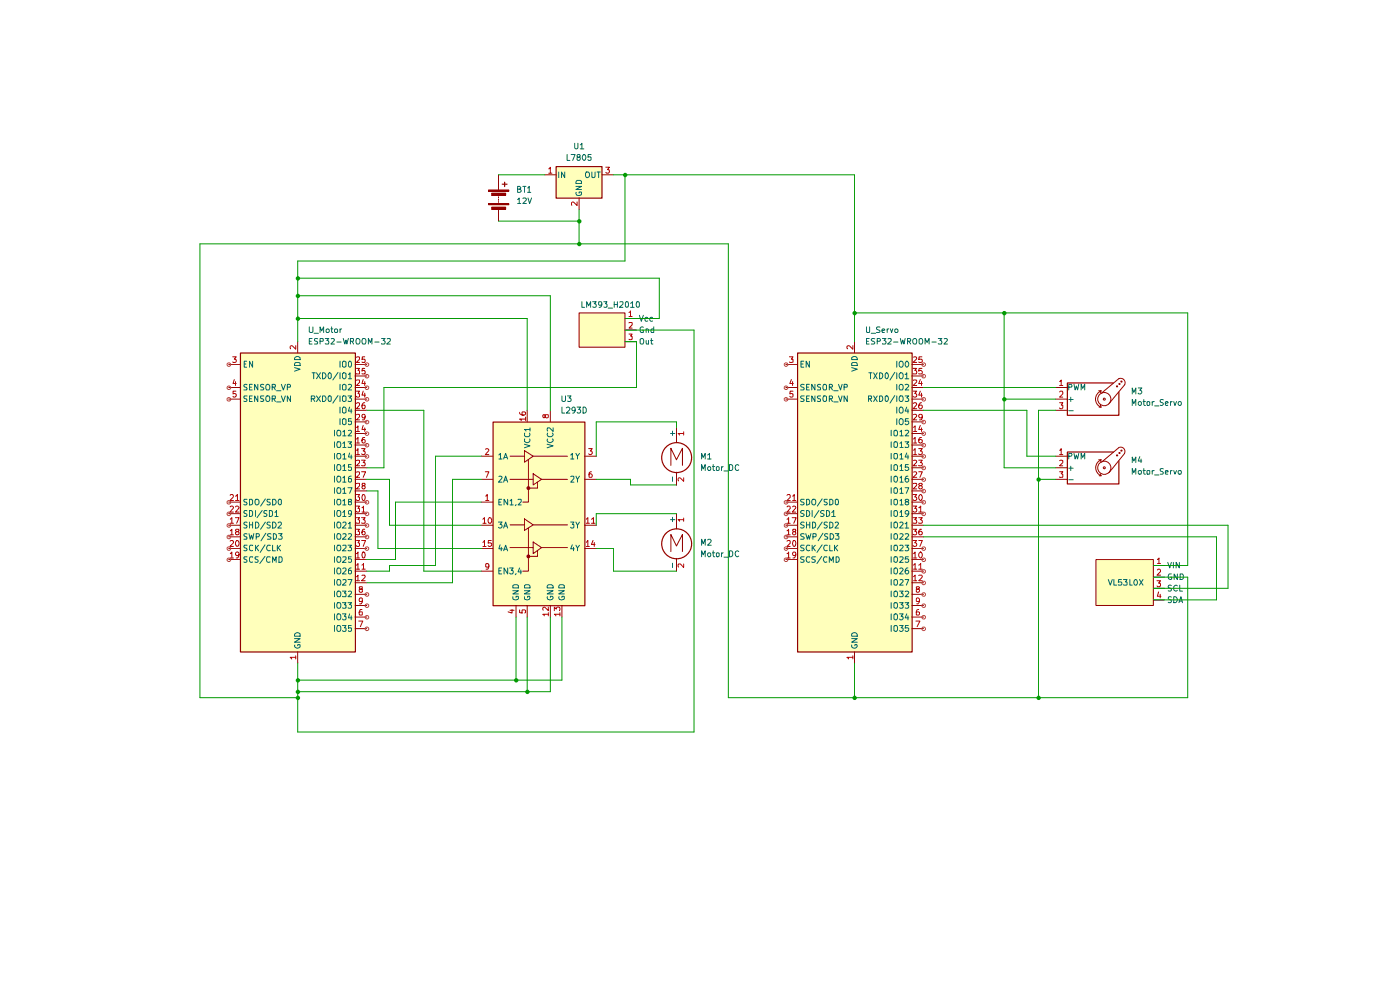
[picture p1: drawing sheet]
<svg xmlns="http://www.w3.org/2000/svg" width="297mm" height="210mm" viewBox="0 0 297 210" stroke-linecap="round" stroke-linejoin="round" font-family="sans-serif">
<g fill="#ffb">
<path d="M104.6 89.5h19.5v39h-19.5z"/>
<path d="M232.5 118.7h12.2v9.8h-12.2z"/>
<path d="M169.2 74.9h24.3v63.4h-24.3z"/>
<path d="M118 35.3h9.7v6.7h-9.7z"/>
<path d="M122.9 66.4h9.7v7.3h-9.7z"/>
<path d="M51 74.9h24.4v63.4h-24.4z"/>
</g>
<path d="M104.6 89.5h19.5v39h-19.5z" fill="none" stroke="#910000" stroke-width=".25"/>
<path d="M111.9 117.8h.4v.4h-.4z" fill="none" stroke="#910000" stroke-width=".21"/>
<path d="M111.9 117.8h.4v.4h-.4z" fill="#910000"/>
<path d="M111.9 103.3h.4v.5h-.4z" fill="none" stroke="#910000" stroke-width=".21"/>
<path d="M111.9 103.3h.4v.5h-.4z" fill="#910000"/>
<g fill="none" stroke="#910000" stroke-width=".21">
<path d="M115.6 37.1h2.3M127.7 37.1h2.4M103.6 43.2h4.3v.2h-4.3zM103.6 40.3h4.3v.3h-4.3zM104.3 43.9h3v.5h-3zM122.8 42v2.4M166.7 77.3h2.5M181.3 72.5v2.3M193.5 77.3h2.4M193.5 79.8h2.4M102.1 96.8h2.5M108.2 96.8h3"/>
<path d="M111.2 95.6l1.9 1.2-1.9 1.2zM111.8 87v2.5M112.1 97.5v9h-1.2M113.1 96.8h7.3M116.8 87v2.5M124 96.8h2.5M142.3 98.7v-3.6l1.2 2.4 1.3-2.4v3.6M143.5 90.7v3.2M166.7 82.2h2.5M166.7 84.7h2.5M193.5 96.8h2.4M193.5 91.9h2.4"/>
<path d="M193.5 94.4h2.4M193.5 99.2h2.4M193.5 82.2h2.4M193.5 87h2.4M193.5 89.5h2.4M193.5 84.7h2.4M223.9 96.8h2.5M223.9 99.2h2.5M223.9 82.2h2.5M223.9 87h2.5M223.9 84.7h2.5M233.1 82.9h.5l-.2 .4"/>
<path d="M233.1 97.5h.5M233.4 85.9l.2 .5h-.4M233.5 83a1.86 1.86 0 0 0-1.1 1.7 1.86 1.86 0 0 0 1.1 1.7M233.5 97.6a1.82 1.82 0 0 0-1.1 1.6 1.82 1.82 0 0 0 1.1 1.7M233.6 97.5l-.2 .4M234.2 84.5l.3 .2-.1 .2-.3-.2zM234.2 99l.3 .2-.1 .2-.3-.2zM236.9 81.8l.2 .2-.1 .1-.1-.1zM236.9 96.5l.2 .1-.1 .1-.1-.1zM237.3 80.4a.95 .95 0 0 1 1.1 .1 .95 .95 0 0 1 .2 1.1l-3.3 4M237.3 80.3l-3.6 3.1M237.3 95l-3.6 3"/>
<path d="M237.3 94.9a.91 .91 0 0 1 1.1 .2 .91 .91 0 0 1 .1 1.1M237.4 81.3l.2 .1-.1 .2-.1-.2zM237.4 96l.2 .1-.1 .1-.1-.1zM237.8 80.8l.2 .1v.2l-.2-.2zM237.8 95.5l.2 .1v.1l-.2-.1zM238.6 96.2l-3.3 4M102.1 101.7h2.5M102.1 106.5h2.5M102.1 111.4h2.5M102.1 116.3h2.5M108.2 116.2h4.9M108.2 111.3h3"/>
<path d="M108.2 101.7h4.9M111.2 110.1l1.9 1.2-1.9 1.2zM112.1 112v9.2h-1.2M113.1 115l1.8 1.2-1.8 1.2zM113.1 100.5l1.8 1.2-1.8 1.2zM113.1 111.3h7.3M114 116.8v1.2h-1.9M114 102.3v1.2h-1.9M114.9 116.2h5.5M114.9 101.7h5.5M124 101.7h2.5M124 111.4h2.5"/>
<path d="M124 116.3h2.5M142.3 117v-3.6l1.2 2.4 1.3-2.4v3.6M143.5 100.2v2.7M143.5 109v3.2M143.5 118.4v2.8M166.7 106.5h2.5M166.7 111.4h2.5M166.7 116.3h2.5M166.7 118.7h2.5M166.7 113.9h2.5M166.7 109h2.5M193.5 101.7h2.4"/>
<path d="M193.5 106.5h2.4M193.5 111.4h2.4M193.5 116.3h2.4M193.5 118.7h2.4M193.5 113.9h2.4M193.5 109h2.4M193.5 104.1h2.4M223.9 101.7h2.5M232.5 118.7h12.2v9.7h-12.2zM233.2 100.9h.4M233.4 100.6l.2 .3M244.7 120h2.4"/>
<path d="M102.1 121.2h2.5M109.5 128.4v2.5M111.8 128.4v2.5M116.8 128.4v2.5M119.2 128.4v2.5M181.3 138.3v2.3M193.5 121.2h2.4M193.5 123.6h2.4M193.5 130.9h2.4M193.5 133.3h2.4M193.5 126.1h2.4M193.5 128.4h2.4"/>
<path d="M244.7 122.4h2.4M244.7 124.8h2.4M244.7 127.3h2.4"/>
<circle cx="234.3" cy="84.7" r="1.4"/>
<circle cx="234.3" cy="99.2" r="1.4"/>
</g>
<g fill="none" stroke="#006665" stroke-width=".21">
<path d="M118.5 36.5v1.2M119.8 36.5v1.2l-.7-1.2v1.2M122.2 39.5h1.2l-1.2 .7h1.2M122.3 38.4l.1-.1h.7l.3 .1v.5h-1.2zM124.4 36.5h.4a.74 .74 0 0 1 .2 1l-.5 .2a.86 .86 0 0 1-.1-1.2zM125.6 36.5v1.1l.1 .1 .5-.1v-.2v-.9M126.7 36.5h.6M127 36.5v1.2M122.3 40.8l-.1 .1a.66 .66 0 0 0 .4 .6 .66 .66 0 0 0 .8-.3l-.1-.5h-.5v.3M169.9 77.2h.4M170.5 76.6h-.6v1.3h.6M171.7 76.6v1.3l-.7-1.3v1.3"/>
<path d="M180.7 78l1.2 .3-1.2 .4M180.7 77l.2-.1h.7l.3 .3v.4h-1.2zM180.7 75.9a.66 .66 0 0 1 .7-.3 .66 .66 0 0 1 .5 .7h-1.2zM184.3 79.1h.7M184.7 79.1v1.2M185.3 79.1l.8 1.2M186.1 79.1l-.8 1.2M186.6 79.1a.64 .64 0 0 1 .7 .6 .64 .64 0 0 1-.7 .6zM188 79.1a.68 .68 0 0 1 .5 .6 .68 .68 0 0 1-.5 .6l-.2-.2v-.8zM189.8 79l-1 1.6M190.2 76.6v1.3M190.2 79.1v1.2"/>
<path d="M190.8 76.8l.3-.2 .4 .2 .1 .7-.3 .4-.5-.2zM190.8 79.2l.3-.1 .3 .1a.8 .8 0 0 1-.1 1.1h-.2a.79 .79 0 0 1-.3-1.1zM192 79.4h.2l.2-.3v1.2M192.2 76.7l.2-.1a.68 .68 0 0 1 .4 .7 .68 .68 0 0 1-.4 .6 .81 .81 0 0 1-.2-1.2zM105.8 96.5l.4-.3v1.2M105.8 97.4h.7M106.8 97.4l.5-1.2 .4 1.2M106.9 97h.6M111.2 94.2l1.2 .4-1.2 .4M111.3 93.1l-.1 .5a.61 .61 0 0 0 .8 .3 .61 .61 0 0 0 .3-.8M111.3 91.9l-.1 .5 .3 .2h.7l.2-.4-.1-.3M112.4 91.1h-1.2l.4 .3"/>
<path d="M112.4 90.8v.6M116.1 94.2l1.2 .4-1.2 .4M116.2 93.1l-.1 .2a.64 .64 0 0 0 .6 .6 .64 .64 0 0 0 .6-.6l-.1-.2M116.2 91.9l-.1 .3 .3 .4h.6l.3-.2v-.3l-.1-.2M117.3 90.8v.7l-.7-.7h-.4v.6M121.1 96.5l.3-.3v1.2M121.1 97.4h.6M122.2 96.2l.3 .6 .4-.6M122.5 96.8v.6M142.2 91.9h1M142.7 91.4v1M170.6 81.6h-.7l-.1 .3 .3 .2h.2l.3 .4-.2 .2h-.6"/>
<path d="M170.6 84h-.6l-.2 .2 .3 .4h.2l.3 .2-.1 .3h-.7M171.1 82.1h.4M171.1 84.6h.4M171.7 81.5h-.6v1.2h.6M171.7 84h-.6v1.2h.6M172.9 81.5v1.2l-.7-1.2v1.2M172.9 84v1.2l-.7-1.2v1.2M174.1 81.6l-.5-.1-.2 .3 .2 .3 .5 .2v.3l-.7 .1M174.1 84h-.5l-.2 .2 .2 .4 .5 .1v.4h-.7M174.7 84h.5l.1 .2v.8l-.5 .2a.86 .86 0 0 1-.1-1.2zM174.8 81.5l.5 .2v.8l-.1 .2h-.5a.86 .86 0 0 1 .1-1.2zM175.9 82.1h.5l.2-.1-.1-.4-.6-.1v1.2"/>
<path d="M175.9 84.6h.5l.2-.4-.2-.2h-.5v1.2M176.2 82.1l.4 .6M176.2 84.6l.4 .6M176.9 82.9h.9M176.9 85.3h.9M177.9 81.5l.4 1.2 .3-1.2M177.9 84l.4 1.2 .3-1.2M179.1 82.1h.6v-.5l-.6-.1v1.2M179.7 84v1.2l-.6-1.2v1.2M184.2 84.6h.6v-.6h-.6v1.2M184.5 84.6l.4 .6M185.3 84l.8 1.2"/>
<path d="M186.1 84l-.8 1.2M186.6 84h.4a.66 .66 0 0 1 .3 .7 .66 .66 0 0 1-.7 .5zM187.8 84.2l.2-.2 .3 .1a.66 .66 0 0 1-.3 1.1l-.2-.3zM189.1 91.3v1.2M189.1 93.7v1.2M189.1 96.2v1.2M189.1 98.5v1.3M189.7 96.3l.1-.1h.4a.86 .86 0 0 1 0 1.2l-.5-.2zM189.7 91.4l.5-.1a.86 .86 0 0 1 0 1.2h-.4l-.1-.2zM189.7 93.9l.1-.2h.4l.2 .4-.2 .8h-.4l-.1-.2zM189.7 98.7l.5-.2a.86 .86 0 0 1 0 1.3l-.5-.2zM189.8 83.9l-1 1.6"/>
<path d="M190.2 81.5v1.2M190.2 84v1.2M190.2 86.4v1.2M190.2 88.8v1.3M190.8 81.7l.3-.2 .3 .1a.87 .87 0 0 1 0 1.1h-.5l-.1-.3zM190.8 89l.3-.2 .4 .2 .1 .7-.3 .4-.5-.2zM190.9 96.5l.4-.3v1.2M190.9 91.6l.4-.3v1.2M190.9 94.1l.4-.4v1.2M190.9 98.9l.4-.4v1.3M190.9 86.4h.4a.73 .73 0 0 1 0 1.2l-.4-.1a.87 .87 0 0 1 0-1.1zM190.9 84h.5l.2 .4-.1 .6-.2 .2-.4-.1-.1-.4z"/>
<path d="M190.9 97.4h.7M190.9 92.5h.7M190.9 94.9h.7M190.9 99.8h.7M192 91.4l.5-.1 .3 .2-.8 1h.8M192 93.7h.8l-.4 .4 .4 .3-.1 .4h-.7M192 81.6l.5-.1 .3 .3-.8 .9h.8M192 84h.8l-.4 .4 .4 .3-.1 .4h-.7M192 80.3h.8M192.4 96.1l-.4 .8h.8M192.4 86.4l-.4 .8h.8M192.6 86.8v.8"/>
<path d="M192.6 96.5v.9M192.7 98.5h-.6l-.1 .6h.7l.1 .5-.3 .2h-.3l-.2-.2M192.7 88.8h-.6l-.1 .6 .6-.1 .2 .2v.3l-.3 .3h-.3l-.2-.2M226.7 82.1h.6v-.5l-.6-.1v1.2M226.7 96.8l.6-.1v-.5h-.6v1.2M226.7 84.7h1M226.7 87.1h1M226.7 99.3h1M227.2 84.2v1M227.2 98.9v.9M227.8 81.5l.3 1.2 .2-.8 .3 .8 .3-1.2M227.8 96.2l.3 1.2 .2-.9 .3 .9 .3-1.2"/>
<path d="M229.4 82.7v-1.2l.3 .9 .4-.9v1.2M229.4 97.4v-1.2l.3 .8 .4-.8v1.2M105.7 110.7h.8l-.4 .5 .4 .2v.4l-.2 .2h-.4l-.2-.2M105.8 101.1l.5-.1 .2 .3-.8 1h.8M105.8 106.5h.5M106.1 115.6l-.3 .8h.8M106.3 116.1v.7M106.4 105.9h-.6v1.2h.6M106.8 112l.5-1.3 .4 1.3M106.8 116.8l.5-1.1 .4 1.1M106.8 102.3l.5-1.3 .4 1.3M106.9 111.6h.6"/>
<path d="M106.9 116.5h.6M106.9 101.9h.6M107.7 105.9v1.2l-.8-1.2v1.2M108.2 106.3l.3-.4v1.2M108.2 107.1h.7M109.5 107l-.2 .3M109.9 106h.7v.4l-.7 .7h.7M121.1 110.7h.6l-.3 .5 .3 .1v.5l-.1 .2h-.4l-.1-.2M121.1 101.1h.6v.4l-.6 .8h.6M121.4 115.6l-.3 .8h.7M121.7 116.1v.7M122.2 110.7l.3 .7 .4-.7"/>
<path d="M122.2 115.7l.3 .5 .4-.5M122.2 101l.3 .7 .4-.7M122.5 101.7v.6M122.5 111.4v.6M122.5 116.2v.6M142.2 110.2h1M142.7 101.2v.9M142.7 109.7v1M142.7 119.5v.9M170.6 110.8l-.5-.1-.3 .3 .1 .2 .7 .4-.3 .4-.5-.1M170.6 113.3h-.7l-.1 .2 .6 .4 .2 .3-.2 .2h-.6M170.6 118.1h-.6l-.2 .2 .2 .3 .5 .2v.4h-.7"/>
<path d="M170.6 115.7h-.6l-.2 .2 .3 .3h.2l.3 .3-.1 .3h-.7M170.6 105.9h-.6l-.2 .2 .3 .4h.2l.3 .3-.1 .2h-.7M170.6 108.4l-.5-.1-.3 .2 .2 .4 .6 .3-.3 .4-.5-.1M170.9 113.2l.4 1.2 .2-.9 .2 .9 .3-1.2M171.1 105.9h.4a.66 .66 0 0 1 .3 .8 .66 .66 0 0 1-.7 .4zM171.1 108.3a.64 .64 0 0 1 .7 .6 .64 .64 0 0 1-.7 .7zM171.1 110.7v1.3M171.1 111.3h.7M171.8 118.2l-.5-.1a.67 .67 0 0 0-.3 .7 .67 .67 0 0 0 .5 .5l.3-.1M171.8 115.7h-.5a.61 .61 0 0 0-.3 .7 .61 .61 0 0 0 .8 .4M171.8 110.7v1.3M172.3 108.3v1.3"/>
<path d="M172.3 115.7v1.1M172.4 110.7a.64 .64 0 0 1 .7 .7 .64 .64 0 0 1-.7 .6zM172.5 113.9h.5l.1-.2v-.4l-.6-.1v1.2M172.5 116.2l.5 .6M173 118.1h-.6l-.2 .2 .2 .3 .5 .2v.4h-.7M173 115.7l-.7 .6M173.7 108.3l-1 1.5M174.3 118l-1 1.5M174.4 110.7l-1 1.6M174.4 115.6l-1.1 1.6M174.4 105.8l-1 1.6M174.6 113.1l-1 1.6"/>
<path d="M174.8 108.4l-.5-.1-.2 .2 .1 .4 .6 .3-.2 .4-.5-.1M175.3 108.3a.64 .64 0 0 1 .7 .6 .64 .64 0 0 1-.7 .7zM175.4 118.2l-.5-.1a.67 .67 0 0 0-.2 .7 .67 .67 0 0 0 .5 .5l.2-.1M175.5 110.8l-.5-.1-.2 .2v.3l.7 .4-.2 .4-.5-.1M175.5 115.7h-.5a.61 .61 0 0 0-.3 .7 .61 .61 0 0 0 .8 .4M175.5 105.9l-.7 .1v.3l.7 .5-.2 .3-.5-.1M175.6 113.3h-.6v.4l.5 .2 .1 .3-.1 .2h-.6M175.9 119.3v-1.2l.5 .9 .4-.9v1.2M176 110.7l.6 .2 .1 .2v.6l-.4 .3h-.3zM176 115.7v1.1h.6M176 105.9h.4l.3 .3v.6l-.4 .3h-.3zM176.1 113.2a.66 .66 0 0 1 .7 .4 .66 .66 0 0 1-.2 .8h-.5z"/>
<path d="M176.4 108.7l.5-.4v1.3M176.4 109.6h.8M177 115.7v1.1M177.2 110.9l.4-.2 .3 .4-.8 .9h.8M177.2 113.2h.8l-.5 .4 .5 .2v.5h-.8M177.2 106.1l.2-.2h.3a.77 .77 0 0 1-.2 1.2l-.3-.3zM177.2 116.2l.5 .6M177.4 118.1h.4a.66 .66 0 0 1 .2 .8 .66 .66 0 0 1-.6 .4zM177.7 115.7l-.7 .6M189.1 101v1.3M189.1 103.5v1.1M189.1 105.9v1.2"/>
<path d="M189.1 108.3v1.3M189.1 110.7v1.3M189.1 113.2v1.2M189.1 115.7v1.1M189.1 118.1v1.2M189.7 118.3l.1-.2h.4a.86 .86 0 0 1 0 1.2l-.5-.2zM189.7 101.2l.5-.2a.86 .86 0 0 1 0 1.3h-.3l-.2-.3zM189.7 103.6l.5-.1a.86 .86 0 0 1 0 1.1h-.4l-.1-.1zM189.7 106.1l.1-.2h.4a.86 .86 0 0 1 0 1.2l-.5-.2zM189.7 108.5l.5-.2a.86 .86 0 0 1 0 1.3l-.5-.2zM189.7 110.9l.5-.2a.86 .86 0 0 1 0 1.3l-.5-.2zM189.7 113.4l.5-.2a.86 .86 0 0 1 0 1.2h-.4l-.1-.2z"/>
<path d="M189.7 115.8l.1-.1h.4l.1 .1a.65 .65 0 0 1-.4 1l-.2-.1zM190.9 118.2l.5-.1 .2 .3-.8 .9h.8M190.9 101.3l.4-.3v1.3M190.9 103.8l.4-.3v1.1M190.9 106.3l.4-.4v1.2M190.9 108.7l.4-.4v1.3M190.9 110.9l.4-.2 .3 .4-.8 .9h.8M190.9 113.3l.4-.1 .3 .3-.8 .9h.8M190.9 115.7h.5l.2 .3-.8 .8h.8M190.9 107.1h.7M190.9 109.6h.7M190.9 102.3h.7"/>
<path d="M190.9 104.6h.7M192 103.5h.8l-.5 1.1M192 111.1h.2l.2-.4v1.3M192 113.3l.5-.1 .3 .3-.8 .9h.8M192 115.7h.8l-.4 .4 .4 .2-.1 .5h-.7M192 112h.8M192.3 106.4l-.3-.3 .2-.2h.4l.2 .3-.8 .5 .3 .4 .4-.1 .1-.2-.3-.4M192.6 101l-.4 .1a.92 .92 0 0 0 .1 1.2h.2l.3-.3v-.3l-.2-.2h-.4l-.2 .2M192.7 118.1h-.6l-.1 .5h.7v.6h-.7M192.8 108.9l-.2 .1h-.4l-.2-.1v-.4l.3-.2h.2l.3 .2-.1 .7-.2 .3-.3 .1M226.7 101.8h1M247.7 119.3l.5 1.2 .3-1.2"/>
<path d="M248.9 119.3v1.2M250.2 119.3v1.2l-.7-1.2v1.2M105.8 121.1h.5M106.4 120.5h-.6v1.2h.6M107.7 120.5v1.2l-.8-1.2v1.2M108.1 120.5h.8l-.4 .5h.3v.7h-.5l-.2-.1M108.8 126.6a.66 .66 0 0 0 .4 .6 .66 .66 0 0 0 .8-.2l-.1-.5h-.4v.2M108.8 125.3h1.2l-1.2 .7h1.2M108.8 124.2l.2-.2h.7l.3 .2v.5h-1.2zM109.5 121.7l-.2 .2M110.2 120.5l-.3 .8h.8M110.5 120.9v.8"/>
<path d="M111.2 126.6v.4a.61 .61 0 0 0 .8 .3 .61 .61 0 0 0 .3-.8h-.4v.2M111.2 125.3h1.2l-1.2 .7h1.2M111.2 124.2l.3-.2h.7l.2 .4v.3h-1.2zM116.1 125.3h1.2l-1.2 .7h1.2M116.2 126.6l-.1 .1a.6 .6 0 0 0 .6 .6 .6 .6 0 0 0 .6-.7l-.5-.1v.2M116.2 124.2l.2-.2h.6l.3 .2v.5h-1.2zM118.5 125.3h1.2l-1.2 .7h1.2M118.6 126.6l-.1 .1a.66 .66 0 0 0 .5 .5 .66 .66 0 0 0 .7-.2l-.1-.5h-.4v.2M118.6 124.2l.2-.2h.7l.2 .2v.5h-1.2zM180.7 136.8v.4a.61 .61 0 0 0 .8 .3 .61 .61 0 0 0 .3-.8h-.4v.3M180.7 135.5h1.2l-1.2 .7h1.2M180.7 134.4a.66 .66 0 0 1 .8-.2 .66 .66 0 0 1 .4 .8h-1.2z"/>
<path d="M189.1 120.5v1.2M189.1 122.9v1.2M189.1 125.4v1.2M189.1 127.8v1.2M189.1 130.2v1.3M189.1 132.7v1.2M189.7 120.6l.5-.1a.86 .86 0 0 1 0 1.2l-.5-.1zM189.7 123.1l.5-.2a.86 .86 0 0 1 0 1.2h-.4l-.1-.2zM189.7 130.4l.5-.2a.86 .86 0 0 1 0 1.3l-.5-.2zM189.7 132.8l.5-.1a.86 .86 0 0 1 0 1.2l-.5-.1zM189.7 125.6l.5-.2a.86 .86 0 0 1 0 1.2h-.4l-.1-.2zM189.7 128l.1-.2h.4a.86 .86 0 0 1 0 1.2l-.5-.1z"/>
<path d="M190.8 130.2h.8l-.4 .5 .3 .1 .1 .4-.3 .3h-.3l-.2-.2M190.8 132.7h.8l-.4 .5 .4 .1v.4l-.3 .2h-.3l-.2-.1M190.8 125.4h.8l-.4 .4 .4 .3v.3l-.2 .2-.6-.1M190.8 127.8h.8l-.4 .5 .4 .2-.1 .4h-.7M190.9 120.6l.4-.1 .3 .3-.8 .9h.8M190.9 123l.4-.1 .3 .4-.8 .8h.8M192 122.9h.8l-.5 1.2M192 125.5l.5-.1 .3 .2-.8 1h.8M192 127.8h.8l-.4 .5 .4 .2-.1 .4h-.7M192.4 130.2l-.4 .9h.8M192.6 120.5l-.4 .1-.2 .9 .3 .2h.2l.3-.2-.2-.5h-.4l-.2 .2M192.6 130.6v.9"/>
<path d="M192.7 132.7h-.6l-.1 .6 .6-.1 .2 .1v.4l-.3 .2h-.3l-.2-.1M248.5 121.7h-.4a.61 .61 0 0 0-.3 .8 .61 .61 0 0 0 .8 .3v-.4h-.3M248.5 124.2l-.4-.1-.3 .3 .1 .3 .6 .2v.3l-.2 .2-.5-.1M248.5 126.7l-.4-.1-.3 .2 .1 .3 .6 .2v.4l-.2 .1h-.5M249 126.6a.65 .65 0 0 1 .8 .6 .65 .65 0 0 1-.8 .6zM249.8 121.7v1.2l-.7-1.2v1.2M249.8 124.3l-.4-.2-.4 .4 .1 .7 .3 .2 .4-.2M250.1 127.8l.4-1.2 .4 1.2M250.2 127.5h.6M250.3 124.1v1.3h.6M250.4 121.7h.5l.1 .3v.7l-.3 .2h-.3z"/>
<circle cx="172.6" cy="106.5" r=".57"/>
</g>
<g fill="none" stroke="#b90000" stroke-width=".21">
<path d="M116.4 35.8l.4-.3v1.2M116.4 36.7h.7M128.5 35.5h.8l-.4 .5h.3v.7h-.5l-.2-.1M122.4 42.8v.8l-.8-.8-.4 .2 .1 .5M167.5 75.7h.7l-.3 .5 .3 .1v.5h-.7M180.9 73.3v.8l-.9-.8-.3 .3 .1 .4M193.7 78.1h.8l-.4 .5 .4 .2-.1 .5-.7-.1M193.8 75.8l.4-.1 .3 .3-.8 .9h.8M195.6 75.7h-.6l-.1 .6 .6-.1 .2 .2v.3l-.2 .2-.6-.1M195.6 78.1h-.6l-.1 .6 .5-.1 .3 .2v.4l-.2 .1-.6-.1M103 95.3l.5-.1 .2 .3-.7 .9h.7M110.2 87.5v.2a.93 .93 0 0 0 1.2 .3l.1-.5-.2-.1h-.5l-.1 .6 .3 .1"/>
<path d="M111.5 88.9h-1.3l.4 .2v.1M111.5 88.5v.7M115.7 88.1v-.1h.5v.6a.51 .51 0 0 1-.6-.6h-.4l-.1 .4 .3 .2 .3-.2M124.9 95.2h.7l-.4 .5 .4 .1v.4l-.2 .2h-.4l-.1-.1M145 91.9h-1.2l.4 .4M145 91.6v.7M167.9 80.5l-.3 .9h.7M168.1 80.9v.9M168.2 83h-.6v.6h.6v.5l-.1 .1h-.4l-.1-.1M193.7 83h.8l-.4 .5 .3 .1v.6h-.5l-.2-.1M193.8 95.5l.3-.3v1.2M193.8 90.7l.3-.4v1.2"/>
<path d="M193.8 93.1l.3-.3v1.2M193.8 97.7l.4-.1 .3 .4-.8 .8h.8M193.8 80.7l.6-.1 .1 .3-.8 .9h.8M193.8 85.6l.4-.2 .3 .4-.8 .9h.8M193.8 88l.4-.1 .3 .3-.8 .9h.8M193.8 96.4h.7M193.8 91.5h.7M193.8 94h.7M194.9 95.2h.8l-.5 .5 .4 .1 .1 .4-.3 .2h-.3l-.2-.1M194.9 97.6h.8l-.5 .5 .5 .2v.3l-.2 .2-.6-.1M195.2 90.3l-.3 .8h.8M195.2 80.5l-.3 .9h.8"/>
<path d="M195.2 83l-.3 .8h.8M195.5 92.8a.55 .55 0 0 0-.6 .5l.1 .6a.42 .42 0 0 0 .5 0 .42 .42 0 0 0 .1-.6l-.4-.1-.3 .3M195.5 85.4l-.3 .1-.2 .3-.1 .6 .3 .3h.2l.3-.3v-.3l-.2-.2h-.4l-.2 .2M195.5 80.9v.9M195.5 83.4v.8M195.5 90.8v.7M195.7 88.4l-.3 .2h-.2l-.3-.2 .1-.4 .4-.1 .3 .2-.2 .9-.4 .1M224.8 80.9l.3-.3v1.2M224.8 83.1l.2-.1h.3l.2 .1v.5l-.7 .6h.7M224.8 85.4h.7l-.4 .5 .4 .1v.5l-.2 .2h-.3l-.2-.2M224.8 95.5h.2l.1-.3v1.2M224.8 97.7h.7v.4l-.7 .7h.7"/>
<path d="M224.8 96.4h.7M224.8 81.8h.7M102.4 110.1l.4-.3v1.2M102.4 115.1l.4-.5v1.3M102.4 111h.7M102.4 115.9h.7M103 100.1h.7l-.5 1.2M103 105.2l.4-.3v1.3M103 106.2h.7M103.7 109.9l.3-.1a.84 .84 0 0 1 .1 1.2l-.4-.1a.78 .78 0 0 1 0-1zM104.2 114.6h-.6l-.1 .6h.7l.1 .5-.2 .2h-.4l-.2-.2M124.4 110.1l.3-.3v1.2"/>
<path d="M124.4 115.1l.3-.5v1.3M124.4 111h.6M124.4 115.9h.6M125.5 110.1l.4-.3v1.2M125.5 100.1l-.5 .2v.9h.6v-.4l-.2-.3h-.3l-.1 .3M125.5 111h.7M125.8 114.6l-.3 .9h.7M126.1 115.1v.8M145 110.2h-1.2l.4 .4M145 119.6v.8l-.6-.8h-.5v.7M145 101.3v.8l-.8-.8-.4 .3 .1 .4M145 109.9v.7"/>
<path d="M167 110.1l.3-.3v1.2M167 112.6l.3-.3v1.2M167 117.4h.1l.2-.3v1.3M167 114.8l.1-.2h.4l.1 .2v.4l-.6 .7h.6M167 105.1l.1-.2h.4l.1 .2v.4l-.6 .7h.6M167 107.5l.1-.1h.4l.1 .1v.4l-.6 .7h.6M167 111h.6M167 118.4h.6M167 113.5h.6M168.1 109.8h.8l-.5 1.2M168.1 105.2l.4-.3v1.3M168.1 107.5l.5-.1 .2 .3-.7 .9h.7"/>
<path d="M168.1 106.2h.7M168.4 112.8l-.3-.3 .1-.2h.5a.44 .44 0 0 1 0 .4 .44 .44 0 0 1-.5 .2 .35 .35 0 0 0 .1 .5 .35 .35 0 0 0 .5-.1 .35 .35 0 0 0-.2-.5M168.4 114.6a.68 .68 0 0 1 .4 .7 .68 .68 0 0 1-.4 .6l-.3-.5 .1-.6zM168.8 117.6a.35 .35 0 0 1-.3 .3 .35 .35 0 0 1-.4-.3l.1-.4 .4-.1a.72 .72 0 0 1 .2 .7 .72 .72 0 0 1-.6 .6M193.7 104.9h.8l-.4 .5 .3 .1v.6l-.5 .1-.2-.2M193.7 107.4h.8l-.4 .5h.3v.6l-.5 .1-.2-.1M193.7 109.8h.8l-.4 .4 .4 .3-.1 .5-.7-.1M193.7 112.3h.8l-.4 .4 .3 .1v.6h-.7M193.7 114.6h.8l-.4 .5 .3 .1v.6l-.5 .1-.2-.2M193.8 117.4l.3-.3v1.3M193.8 119.9l.3-.4v1.2M193.8 100.2l.4-.1 .3 .3-.8 .9h.8"/>
<path d="M193.8 102.6l.6-.1 .1 .4-.8 .8h.8M193.8 118.4h.7M194.9 119.9l.4-.4v1.2M194.9 100.1h.8l-.5 1.2M194.9 107.7l.4-.3v1.2M194.9 109.8h.8l-.5 .4 .5 .3v.3l-.2 .2-.6-.1M194.9 114.6h.8l-.5 1.3M194.9 108.6h.8M195 105.2l.2-.3a.68 .68 0 0 1 .5 .6 .68 .68 0 0 1-.5 .7 .77 .77 0 0 1-.2-1zM195.2 103l-.3-.2 .2-.3h.4l.2 .2-.3 .3-.4 .1-.1 .4 .3 .2h.2l.3-.2-.3-.5M195.2 117.1a.68 .68 0 0 1 .5 .6 .68 .68 0 0 1-.5 .7 .75 .75 0 0 1 0-1.3zM195.5 112.3a.55 .55 0 0 0-.6 .5l.1 .6 .4 .1 .3-.3v-.3l-.3-.2h-.2l-.3 .2"/>
<path d="M224.8 100.1h.7l-.4 .4 .4 .2v.5h-.7M245.5 118.7l.4-.3v1.1M245.5 119.5h.7M103.7 120.1l-.2 .2-.5-.1v-.6l.5-.1 .2 .3-.2 .8-.4 .1M108.2 129.5h.8M108.6 129.3v.7l-.8-.2M110.2 129.4v.6h.6l-.1-.5 .6-.1 .2 .1v.4l-.2 .1M116.3 130.3h-1.2l.4 .3M116.3 128.8v.7l-.8-.7-.4 .2 .1 .5M116.3 130v.6M117.6 129.5v-.7l.4 .4 .3-.4 .4 .1v.6M118.8 130.3h-1.2l.3 .3"/>
<path d="M118.8 130v.6M180.9 139.4h-1.2l.3 .4M180.9 139.1v.7M193.8 122.3l.3-.3v1.2M193.8 120.7h.7M193.8 123.2h.7M194.3 131.7h.9l-.6 1.2M194.6 125l-.2-.5h.5l.2 .2-.3 .3h-.4v.6h.2h.4l.1-.2v-.3l-.3-.1M194.9 122.1l.6-.1 .2 .3-.8 .9h.8M194.9 129.3l-.3 .1-.2 .2v.8l.5 .1 .2-.2v-.3l-.2-.2h-.4l-.1 .2M194.9 120.7h.8M195.1 127.4l-.2 .2h-.4l-.1-.6 .4-.2 .3 .3-.2 .8-.4 .2"/>
<path d="M245.4 123.2h.8l-.4 .5h.3l.1 .2-.1 .5-.5 .1-.2-.2M245.5 120.9l.5-.2 .2 .5-.8 .8h.8M245.8 125.6l-.3 .9h.8M246.1 126.1v.7"/>
</g>
<g fill="none" stroke="#910000" stroke-width=".25">
<path d="M118 35.3h9.7v6.7h-9.7zM103.6 43.3h4.3M103.6 40.4h4.3M169.2 74.9h24.3v63.4h-24.3zM236.2 81.2h-9.8v6.9h11v-4.9M236.2 95.9h-9.8v6.8h11v-4.9"/>
<circle cx="143.5" cy="97.1" r="3.2"/>
<circle cx="143.5" cy="115.4" r="3.2"/>
</g>
<path d="M104.3 43.9h3v.5h-3z" fill="#910000"/>
<path d="M104.3 41h3v.5h-3z" fill="none" stroke="#910000" stroke-width=".21"/>
<path d="M104.3 41h3v.5h-3z" fill="#910000"/>
<g fill="none" stroke="#910000" stroke-width=".21">
<path d="M105.7 37.1v3.2M105.7 41.7v.3M105.7 42.2v.3M105.7 42.8v.1M105.7 44.4v2.5M48.5 77.3h2.5M63.2 72.5v2.3M75.4 77.3h2.4M75.4 79.8h2.4M122.8 66.4h9.8v7.3h-9.8zM132.6 67.6h2.4M132.6 70h2.4"/>
<path d="M132.6 72.5h2.4M48.5 82.2h2.5M48.5 84.7h2.5M75.4 96.8h2.4M75.4 91.9h2.4M75.4 94.4h2.4M75.4 99.2h2.4M75.4 82.2h2.4M75.4 87h2.4M75.4 89.5h2.4M75.4 84.7h2.4M48.5 118.7h2.5"/>
<path d="M48.5 111.4h2.5M48.5 113.9h2.5M48.5 116.3h2.5M48.5 106.5h2.5M48.5 109h2.5M75.4 118.7h2.4M75.4 111.4h2.4M75.4 113.9h2.4M75.4 116.3h2.4M75.4 106.5h2.4M75.4 109h2.4M75.4 101.7h2.4"/>
<path d="M75.4 104.1h2.4M63.2 138.3v2.3M75.4 121.2h2.4M75.4 123.6h2.4M75.4 130.9h2.4M75.4 133.3h2.4M75.4 126.1h2.4M75.4 128.4h2.4"/>
</g>
<path d="M106.5 39.1h1.1M107.1 38.6v1M51 74.9h24.4v63.4h-24.4z" fill="none" stroke="#910000" stroke-width=".25"/>
<g fill="none" stroke="#006665" stroke-width=".21">
<path d="M51.8 77.2h.4M52.3 76.6h-.5v1.3h.5M53.6 76.6v1.3l-.7-1.3v1.3M62.5 78l1.2 .3-1.2 .4M62.6 77l.2-.1h.6l.3 .1v.6h-1.2zM62.6 75.9l.4-.3 .4 .1 .3 .2v.4h-1.2zM66.2 79.1h.7M66.5 79.1v1.2M67.1 79.1l.9 1.2M68 79.1l-.9 1.2M68.4 79.1a.65 .65 0 0 1 .8 .6 .65 .65 0 0 1-.8 .6zM69.7 79.2l.3-.1 .3 .2v.8l-.3 .2a.72 .72 0 0 1-.3-1.1z"/>
<path d="M71.7 79l-1.1 1.6M72.1 76.6v1.3M72.1 79.1v1.2M72.6 76.8l.3-.2 .5 .2v.9l-.3 .2-.5-.2zM72.6 79.2l.3-.1 .5 .1v.9l-.3 .2h-.2l-.3-.2zM73.9 79.4l.3-.3v1.2M74.2 76.6a.68 .68 0 0 1 .4 .7 .68 .68 0 0 1-.4 .6l-.3-.3v-.7zM135.6 66.9l.5 1.3 .4-1.3M135.8 72l.5-.2a.86 .86 0 0 1 .1 1.2h-.4l-.2-.2zM136.5 69.4a.45 .45 0 0 0-.7 .2v.7l.2 .2h.5v-.5h-.2M137.1 69.8h.3l.2 .1v.6M137.1 72.2l.1 .8 .4-.1"/>
<path d="M137.1 69.8v.7M137.4 67.4a.36 .36 0 0 0-.6 .2l.1 .5h.5M137.6 72.2v.8M138 72.2h.5M138.2 71.8v1l.1 .2h.2M138.4 67.4l-.3-.1-.3 .3v.3l.3 .3 .3-.1M138.7 69.3v1.2h-.5l-.1-.5a.36 .36 0 0 1 .6-.2M52.4 81.6h-.6v.4a.47 .47 0 0 1 .5 .2 .47 .47 0 0 1 0 .5h-.6M52.4 84h-.6a.47 .47 0 0 0 .1 .5 .47 .47 0 0 0 .4 .2v.4h-.6M52.9 82.1h.4M52.9 84.6h.4M53.5 81.5h-.6v1.2h.6"/>
<path d="M53.5 84h-.6v1.2h.6M54.7 81.5v1.2l-.7-1.2v1.2M54.7 84v1.2l-.7-1.2v1.2M56 81.6h-.7v.4l.7 .4-.2 .3h-.5M56 84l-.7 .1v.3l.7 .4-.3 .4-.4-.1M56.5 81.7l.2-.2 .4 .1a.87 .87 0 0 1 0 1.1h-.5l-.2-.3zM56.6 84h.5l.1 .4-.1 .6-.2 .2-.3-.1-.2-.4zM57.7 82.1h.6l.1-.5-.7-.1v1.2M57.7 84.6h.6l.1-.5-.7-.1v1.2M58.1 82.1l.3 .6M58.1 84.6l.3 .6M58.7 82.9h.9"/>
<path d="M58.7 85.3h.9M59.7 81.5l.4 1.2 .4-1.2M59.7 84l.4 1.2 .4-1.2M61 82.1h.5v-.5l-.5-.1v1.2M61.6 84v1.2l-.6-1.2v1.2M66 84.6h.6l.2-.4-.2-.2h-.6v1.2M66.4 84.6l.4 .6M67.1 84l.9 1.2M68 84l-.9 1.2M68.4 84h.5a.66 .66 0 0 1 .2 .8 .66 .66 0 0 1-.7 .4zM69.7 84.1l.4-.1 .2 .2v.7a.35 .35 0 0 1-.5 .3 .35 .35 0 0 1-.2-.5zM70.9 91.3v1.2"/>
<path d="M70.9 93.7v1.2M70.9 96.2v1.2M70.9 98.5v1.3M71.6 93.7h.5l.1 .2 .1 .6-.2 .4h-.5l-.1-.2v-.6zM71.7 91.3a.46 .46 0 0 1 .6 .4l-.2 .8h-.5a.86 .86 0 0 1 .1-1.2zM71.7 98.5a.46 .46 0 0 1 .6 .5v.4a.46 .46 0 0 1-.6 .4 .86 .86 0 0 1 0-1.3zM71.7 83.9l-1.1 1.6M72.1 81.5v1.2M72.1 84v1.2M72.1 86.4v1.2M72.1 88.8v1.3M72.6 81.7l.3-.2 .5 .2v.8l-.2 .2h-.4l-.2-.2z"/>
<path d="M72.6 89l.3-.2 .5 .2v.9l-.3 .2-.5-.2zM72.6 84.2l.2-.2h.4l.2 .2v.8l-.3 .2-.5-.2zM72.7 96.5l.4-.3v1.2M72.7 91.6l.4-.3v1.2M72.7 94.1l.4-.4v1.2M72.7 98.9l.4-.4v1.3M72.7 97.4h.7M72.7 92.5h.7M72.7 94.9h.7M72.7 99.8h.7M72.9 86.4h.2l.3 .2v.9l-.3 .1-.5-.1v-.9zM73.8 93.7h.8l-.4 .4 .4 .3-.1 .5-.7-.1"/>
<path d="M73.8 84h.8l-.4 .4 .3 .1v.6h-.7M73.9 91.4l.4-.1 .3 .3-.8 .9h.8M73.9 81.6l.4-.1 .3 .4-.8 .8h.8M73.9 80.3h.7M74.2 96.1l-.3 .8h.8M74.2 86.4l-.3 .8h.8M74.5 98.5h-.6v.6h.6v.6l-.4 .1-.2-.2M74.5 88.8h-.6v.6l.6-.1 .1 .2-.1 .5-.4 .1-.2-.2M74.5 86.8v.8M74.5 96.5v.9M52.4 110.8h-.6v.4l.5 .2 .1 .4-.2 .2-.5-.1M52.4 113.3h-.6v.4l.5 .2 .1 .3-.1 .2h-.6"/>
<path d="M52.4 118.1h-.6v.5l.5 .2 .1 .2-.2 .3-.5-.1M52.4 115.7h-.6a.47 .47 0 0 0 .1 .4 .47 .47 0 0 0 .4 .2v.5h-.6M52.4 105.9h-.6a.47 .47 0 0 0 .1 .5 .47 .47 0 0 0 .4 .2v.4h-.6M52.4 108.4h-.6v.5l.5 .1 .1 .3-.2 .3-.5-.1M52.8 113.2l.3 1.2 .2-.9 .3 .9 .2-1.2M52.9 105.9h.5l.2 .3v.6l-.3 .3h-.4zM52.9 108.3h.4l.3 .3v.6l-.3 .4h-.4zM52.9 110.7v1.3M52.9 111.3h.7M53.6 118.2l-.5-.1-.2 .3 .1 .7 .3 .2 .3-.1M53.6 115.7h-.5l-.2 .2v.7a.45 .45 0 0 0 .7 .2M53.6 110.7v1.3"/>
<path d="M54.2 110.7a.65 .65 0 0 1 .7 .7 .65 .65 0 0 1-.7 .6zM54.2 108.3v1.3M54.2 115.7v1.1M54.3 105.9h.4a.74 .74 0 0 1 .2 1l-.5 .2a.86 .86 0 0 1-.1-1.2zM54.4 113.9l.5-.1v-.5l-.5-.1v1.2M54.4 116.2l.5 .6M54.8 118.1h-.6v.5l.5 .2 .1 .2-.3 .3-.4-.1M54.9 115.7l-.7 .6M55.6 108.3l-1.1 1.5M56.2 118l-1.1 1.5M56.2 115.6l-1 1.6M56.3 110.7l-1 1.6"/>
<path d="M56.3 105.8l-1 1.6M56.4 113.1l-1 1.6M56.6 108.4h-.6v.5l.6 .1v.3l-.2 .3-.4-.1M57.1 108.3h.4l.3 .3v.6l-.3 .4h-.4zM57.3 110.8l-.4-.1-.3 .3 .1 .2 .6 .3v.3l-.2 .2-.5-.1M57.3 118.2l-.6-.1-.1 .3v.7l.3 .2 .4-.1M57.3 115.7h-.5a.61 .61 0 0 0-.2 .7 .61 .61 0 0 0 .7 .4M57.3 105.9h-.6l-.1 .2 .1 .3 .6 .3v.3h-.7M57.5 113.3h-.7l-.1 .2 .6 .4 .2 .3-.2 .2h-.6M57.8 110.7a.65 .65 0 0 1 .8 .7 .65 .65 0 0 1-.8 .6zM57.8 119.3v-1.2l.4 .9 .4-.9v1.2M57.8 115.7v1.1h.6"/>
<path d="M57.8 105.9h.5a.66 .66 0 0 1 .2 .8 .66 .66 0 0 1-.7 .4zM58 113.2a.66 .66 0 0 1 .6 .4 .66 .66 0 0 1-.2 .8h-.4zM58.3 108.7l.4-.4v1.3M58.3 109.6h.7M58.8 115.7v1.1M59 110.9l.2-.2h.3l.2 .2v.3l-.8 .8h.8M59 116.2l.5 .6M59.1 113.2h.8l-.5 .4 .5 .3v.3l-.2 .2-.6-.1M59.2 118.1h.5l.2 .3v.6l-.4 .3h-.3zM59.2 105.9h.3l.2 .2v.7l-.4 .3a.84 .84 0 0 1-.1-1.2zM59.5 115.7l-.7 .6M70.9 101v1.3"/>
<path d="M70.9 103.5v1.1M70.9 105.9v1.2M70.9 108.3v1.3M70.9 110.7v1.3M70.9 113.2v1.2M70.9 115.7v1.1M70.9 118.1v1.2M71.6 115.7h.5l.2 .7a.46 .46 0 0 1-.6 .4 .86 .86 0 0 1-.1-1.1zM71.7 101a.46 .46 0 0 1 .6 .4l-.2 .8-.4 .1a.86 .86 0 0 1 0-1.3zM71.7 103.5a.46 .46 0 0 1 .6 .4l-.2 .7h-.5l-.1-.1a.82 .82 0 0 1 .2-1zM71.7 108.3a.46 .46 0 0 1 .6 .4v.4a.46 .46 0 0 1-.6 .5 .86 .86 0 0 1 0-1.3zM71.7 110.7a.46 .46 0 0 1 .6 .5v.4a.46 .46 0 0 1-.6 .4 .86 .86 0 0 1 0-1.3z"/>
<path d="M71.7 113.2a.46 .46 0 0 1 .6 .4l-.2 .8h-.5a.86 .86 0 0 1 .1-1.2zM72.7 118.2l.6-.1 .1 .5-.8 .7h.8M72.7 101.3l.4-.3v1.3M72.7 103.8l.4-.3v1.1M72.7 106.3l.4-.4v1.2M72.7 108.7l.4-.4v1.3M72.7 110.9l.2-.2h.3l.2 .2v.3l-.8 .8h.8M72.7 113.3h.7v.4l-.8 .7h.8M72.7 115.7h.6l.1 .5-.8 .6h.8M72.7 109.6h.7M72.7 102.3h.7M72.7 104.6h.7"/>
<path d="M72.7 107.1h.7M73.8 103.5h.9l-.5 1.1M73.8 115.7h.8l-.4 .4 .3 .1v.6h-.7M73.9 111.1l.3-.4v1.3M73.9 113.3l.4-.1 .3 .3-.8 .9h.8M73.9 112h.7M74.2 106.4l-.3-.1v-.3l.6-.1a.44 .44 0 0 1-.1 .5 .44 .44 0 0 1-.4 .1v.5a.35 .35 0 0 0 .6-.1 .35 .35 0 0 0-.3-.5M74.5 118.1h-.6v.5l.4-.1 .3 .3-.1 .4h-.6M74.5 101l-.4 .1-.2 .2v.8l.3 .2 .3-.1v-.7h-.5l-.1 .2M74.6 108.9l-.1 .1h-.6l.1-.6 .3-.1 .2 .2a.85 .85 0 0 1-.3 1.1h-.2M62.5 135.5h1.2l-1.2 .7h1.2M62.6 136.8l-.1 .1a.66 .66 0 0 0 .5 .6 .66 .66 0 0 0 .7-.3l-.1-.5h-.4v.3"/>
<path d="M62.6 134.4l.4-.2 .4 .1 .3 .1v.6h-1.2zM70.9 120.5v1.2M70.9 122.9v1.2M70.9 125.4v1.2M70.9 127.8v1.2M70.9 130.2v1.3M70.9 132.7v1.2M71.7 120.5a.46 .46 0 0 1 .6 .4v.4a.46 .46 0 0 1-.6 .4 .86 .86 0 0 1 0-1.2zM71.7 122.9a.46 .46 0 0 1 .6 .5l-.2 .7h-.5a.86 .86 0 0 1 .1-1.2zM71.7 130.2a.46 .46 0 0 1 .6 .4v.5a.46 .46 0 0 1-.6 .4 .86 .86 0 0 1 0-1.3zM71.7 132.7a.46 .46 0 0 1 .6 .4v.4a.46 .46 0 0 1-.6 .4 .86 .86 0 0 1 0-1.2zM71.7 125.4a.46 .46 0 0 1 .6 .4l-.2 .8h-.5l-.1-.2a.82 .82 0 0 1 .2-1z"/>
<path d="M72.6 130.2h.8l-.3 .5 .3 .1v.5l-.2 .2h-.4l-.2-.2M72.6 132.7h.8l-.3 .5 .3 .1v.5l-.2 .1h-.4l-.2-.1M72.6 125.4h.8l-.3 .4 .3 .2v.5h-.8M72.6 127.8h.8l-.3 .5 .3 .1v.5h-.8M72.7 120.6l.2-.1h.3l.2 .1v.4l-.8 .7h.8M72.7 123h.7v.4l-.8 .7h.8M73.8 122.9h.9l-.5 1.2M73.8 127.8h.8l-.4 .5 .4 .2-.1 .4h-.7M73.9 125.5l.4-.1 .3 .3-.8 .9h.8M74.2 130.2l-.3 .9h.8M74.5 120.5h-.3l-.3 .3 .1 .9a.43 .43 0 0 0 .5-.2 .43 .43 0 0 0 0-.5h-.5l-.1 .2M74.5 132.7h-.6v.6l.6-.1v.7h-.4l-.2-.1"/>
<path d="M74.5 130.6v.9"/>
<circle cx="71.9" cy="96.7" r=".58"/>
<circle cx="71.9" cy="118.7" r=".58"/>
<circle cx="71.9" cy="106.5" r=".58"/>
<circle cx="71.9" cy="128.4" r=".58"/>
</g>
<g fill="none" stroke="#b90000" stroke-width=".21">
<path d="M49.4 75.7h.7l-.4 .5 .4 .2v.3l-.1 .2-.6-.1M62.7 73.3v.8l-.8-.8-.4 .3 .1 .4M75.6 75.8h.7v.4l-.7 .7h.7M75.6 78.1h.7l-.4 .5 .4 .1v.5h-.7M77.4 75.7h-.5l-.1 .6 .6-.1v.7l-.6-.1M77.4 78.1h-.5l-.1 .6 .2-.1 .4 .1v.6l-.6-.1M133.4 66.3l.4-.3v1.1M133.4 68.5h.7v.4l-.7 .7h.7M133.4 70.9h.7l-.3 .4 .3 .1v.6h-.7M133.4 67.1h.7M49.7 80.5l-.3 .9h.7M50 80.9v.9"/>
<path d="M50 83h-.6v.6h.6l.1 .4-.2 .2-.5-.1M75.6 95.5h.2l.1-.3v1.2M75.6 90.7l.3-.4v1.2M75.6 93.1l.3-.3v1.2M75.6 97.7h.7v.4l-.7 .7h.7M75.6 80.7h.7v.4l-.7 .7h.7M75.6 85.6l.2-.2h.3l.2 .2v.3l-.7 .8h.7M75.6 88h.7v.4l-.7 .7h.7M75.6 83h.7l-.4 .5 .4 .1v.5l-.2 .1h-.3l-.2-.1M75.6 96.4h.7M75.6 91.5h.7M75.6 94h.7"/>
<path d="M76.7 95.2h.8l-.5 .5h.4v.6l-.5 .1-.2-.1M76.7 97.6h.8l-.5 .5h.4v.7l-.7-.1M77 90.3l-.2 .8h.8M77 80.5l-.2 .9h.8M77 83l-.2 .8h.8M77.4 92.8l-.4 .1-.2 .8a.35 .35 0 0 0 .3 .3 .35 .35 0 0 0 .4-.3v-.2a.35 .35 0 0 0-.4-.3 .35 .35 0 0 0-.3 .3M77.4 85.4h-.3a.93 .93 0 0 0-.2 1.2h.5l.1-.5-.1-.2h-.5l-.1 .2M77.4 80.9v.9M77.4 83.4v.8M77.4 90.8v.7M77.5 88.4l-.5 .2-.2-.2v-.3a.35 .35 0 0 1 .3-.2 .35 .35 0 0 1 .4 .2l-.2 .9-.4 .1M48.8 110.1l.4-.3v1.2"/>
<path d="M48.8 112.6l.4-.3v1.2M48.8 117.4l.4-.3v1.3M48.8 114.8l.5-.2 .2 .5-.7 .8h.7M48.8 105.1l.5-.2 .2 .3-.7 1h.7M48.8 107.5l.5-.1 .2 .3-.7 .9h.7M48.8 118.4h.7M48.8 111h.7M48.8 113.5h.7M50 109.8h.7l-.5 1.2M50 105.2l.4-.3v1.3M50 107.5l.1-.1h.4l.2 .2-.7 1h.7M50 106.2h.7"/>
<path d="M50.1 114.7a.61 .61 0 0 1 .7 .5 .61 .61 0 0 1-.4 .7 .71 .71 0 0 1-.3-1.2zM50.2 112.8l-.2-.3 .1-.2h.4l.2 .1-.2 .4-.5 .1v.3l.2 .3 .4-.1 .1-.2-.2-.4M50.7 117.6l-.2 .3-.5-.1v-.5l.2-.2h.3a.72 .72 0 0 1 .2 .7 .72 .72 0 0 1-.6 .6M75.6 117.4h.2l.1-.3v1.3M75.6 119.9l.3-.4v1.2M75.6 100.2h.7v.4l-.7 .7h.7M75.6 102.6h.7v.4l-.7 .7h.7M75.6 104.9h.7l-.4 .5 .4 .1v.5l-.2 .2h-.3l-.2-.2M75.6 107.4h.7l-.4 .5h.4v.6l-.2 .1h-.3l-.2-.1M75.6 109.8h.7l-.4 .4 .4 .2v.5h-.7M75.6 112.3h.7l-.4 .4 .4 .2v.5h-.7M75.6 114.6h.7l-.4 .5 .4 .1v.5l-.2 .2h-.3l-.2-.2"/>
<path d="M75.6 118.4h.7M76.7 100.1h.9l-.6 1.2M76.7 109.8h.8l-.5 .4 .5 .3-.1 .5-.7-.1M76.7 114.6h.9l-.6 1.3M76.8 119.9l.3-.4v1.2M76.8 107.7l.3-.3v1.2M76.8 108.6h.7M77 117.1a.68 .68 0 0 1 .5 .6 .68 .68 0 0 1-.5 .7l-.2-.5 .1-.6zM77 103l-.2-.2 .1-.3h.5v.5l-.5 .1a.35 .35 0 0 0 0 .5 .35 .35 0 0 0 .5 0 .35 .35 0 0 0 0-.5l-.2-.1M77 104.9a.68 .68 0 0 1 .5 .6 .68 .68 0 0 1-.5 .7l-.2-.5 .1-.6zM77.4 112.3h-.4l-.2 .9a.35 .35 0 0 0 .3 .3 .35 .35 0 0 0 .4-.3v-.3l-.3-.2-.4 .2M62.7 139.4h-1.2l.4 .4"/>
<path d="M62.7 139.1v.7M75.6 122.3l.3-.3v1.2M75.6 120.7h.7M75.6 123.2h.7M76.1 131.7h.9l-.5 1.2M76.5 125l-.3-.3 .1-.2h.5l.1 .3-.2 .2h-.4l-.1 .1v.3l.3 .2h.4v-.6h-.2M76.8 122.1l.6-.1 .1 .3-.8 .9h.8M76.8 129.3l-.4 .1-.2 .9 .1 .2 .6-.1-.1-.6h-.5l-.1 .2M76.8 120.7h.7M76.9 127.4l-.1 .2h-.5v-.7l.4-.1 .2 .2v.8l-.2 .2-.4 .1"/>
</g>
<g fill="none" stroke="#090" stroke-width=".21">
<path d="M105.7 37.1h9.9M130.1 37.1h51.2v35.4M132.6 37.1v18.3h-69.4v17.1M63.2 59h76.7v8.6h-7.3M105.7 46.9h17.1M122.8 44.4v7.3M63.2 67.6h48.6v19.4M63.2 62.7h53.6v24.3M132.6 70h14.6v85.3h-84v-14.7M132.6 72.5h2.4v9.7h-53.6v17h-3.6M181.3 66.4h70.7v53.6h-7.3M213 66.4v32.8h10.9"/>
<path d="M77.8 87h12.1v34.2h12.2M102.1 96.8h-9.7v23.2h-9.8v1.2h-4.8M143.5 90.7v-1.2h-17v7.3M195.9 87h21.9v9.8h6.1M195.9 82.2h28M213 84.7h10.9M223.9 87h-3.6v61M77.8 104.1h2.4v12.2h21.9M77.8 101.7h4.8v9.7h19.5M102.1 101.7h-6.1v21.9h-18.2M102.1 106.5h-18.2v12.2h-6.1M126.5 116.3h3.6v4.9h13.4"/>
<path d="M126.5 101.7h7.3v1.2h9.7M143.5 109h-17v2.4M195.9 111.4h64.6v13.4h-15.8M195.9 113.9h62.2v13.4h-13.4M220.3 101.7h3.6M109.5 130.9v13.4M111.8 130.9v15.8M116.8 130.9v15.8h-53.6M119.2 130.9v13.4h-56M244.7 122.4h7.3v25.6h-97.5v-96.3h-112.1v96.3h20.8M181.3 140.6v7.4"/>
</g>
<g fill="#090">
<circle cx="220.3" cy="148" r=".47"/>
<circle cx="220.3" cy="101.7" r=".47"/>
<circle cx="213.1" cy="66.4" r=".47"/>
<circle cx="213.1" cy="84.7" r=".47"/>
<circle cx="181.3" cy="148" r=".47"/>
<circle cx="181.3" cy="66.4" r=".47"/>
<circle cx="132.6" cy="37.1" r=".47"/>
<circle cx="122.9" cy="51.8" r=".47"/>
<circle cx="122.9" cy="46.9" r=".47"/>
<circle cx="63.2" cy="67.6" r=".47"/>
<circle cx="63.2" cy="59.1" r=".47"/>
<circle cx="63.2" cy="62.8" r=".47"/>
<circle cx="63.2" cy="148" r=".47"/>
<circle cx="63.2" cy="146.8" r=".47"/>
<circle cx="63.2" cy="144.3" r=".47"/>
<circle cx="111.9" cy="146.8" r=".47"/>
<circle cx="109.5" cy="144.3" r=".47"/>
</g>
<g fill="none" stroke="#006665" stroke-width=".21">
<path d="M110.9 39.5h.7M111.2 39.5v1.3M111.9 39.9l.4-.4v1.3M120.3 32.8v1.2h.6M121.2 32.8h.8l-.5 1.2M121.9 30.4v.9a.35 .35 0 0 0 .4 .3 .35 .35 0 0 0 .3-.3v-.9M122.6 33.4l-.2-.5 .2-.1h.4v.5l-.6 .1v.5l.2 .1h.2l.3-.2-.1-.4h-.2M123.1 30.7l.3-.3v1.2M123.1 31.6h.8M123.9 32.8a.68 .68 0 0 1 .4 .6 .68 .68 0 0 1-.4 .6 .75 .75 0 0 1 0-1.2zM125.4 32.8h-.6l-.1 .6h.7v.5l-.2 .1h-.3l-.2-.1M109.8 42.3l.3-.3v1.2"/>
<path d="M109.8 40.1h.4l.3-.3-.3-.3h-.4v1.3h.5l.3-.4-.4-.3M109.8 43.2h.7M110.9 42.1l.5-.1 .3 .2-.8 1h.8M111.9 40.8h.7M112 42l.3 1.2 .5-1.2M65.6 69.3v1.1l.2 .1h.4l.2-.1v-1.1M65.6 72.4h.4M66.2 71.8h-.6v1.2h.6M66.6 70.7h1M67.4 71.9h-.7l.1 .4a.47 .47 0 0 1 .5 .2 .47 .47 0 0 1 0 .5h-.6M67.9 72.4h.6l.1-.5-.7-.1v1.2M67.9 70.5v-1.2l.3 .9 .5-.9v1.2"/>
<path d="M69 71.8h.8l-.5 .4 .5 .3-.1 .5-.7-.1M69.3 69.8h.5v.6l-.1 .1h-.4l-.1-.1zM70.2 69.8h.4M70.3 71.9l.4-.1 .2 .3-.7 .9h.7M70.4 69.3v1.1l.2 .1M71 69.8h.5v.7h-.4l-.2-.1zM71.5 72.6h.9M72.1 69.8v.7M72.5 69.8l-.4 .2M72.8 71.8l.3 1.2 .3-.9 .2 .9 .3-1.2M74.3 72.4h.6l.1-.5-.7-.1v1.2M74.7 72.4l.3 .6"/>
<path d="M75.8 71.8l.3 .1a.67 .67 0 0 1 0 1.1h-.4l-.1-.2a.82 .82 0 0 1 .2-1zM77 71.8a.46 .46 0 0 1 .6 .4l-.1 .8h-.5l-.1-.2a.82 .82 0 0 1 .1-1zM78.1 73v-1.2l.5 .8 .3-.8v1.2M79.5 72.6h.9M80.9 71.8h.8l-.4 .4 .4 .3-.1 .4h-.7M82.1 71.9h.7v.4l-.8 .7h.8M123.4 64v1.2h.6M124.5 65.2v-1.2l.4 .9 .4-.9v1.2M125.7 64h.8l-.4 .4 .3 .1v.6h-.7M127.7 64.5l-.3 .3h-.2l-.2-.2v-.5l.5-.1 .2 .3-.2 .8-.4 .1M128.1 64h.7l-.4 .4 .4 .2v.5h-.7M129 65.4h1"/>
<path d="M130.3 64v1.2M130.3 64.6h.7M131 64v1.2M131.5 64.1l.6-.1 .1 .5-.8 .7h.8M132.8 64.1l.4-.1a.77 .77 0 0 1-.2 1.2l-.3-.3zM133.8 64.3l.4-.3v1.2M133.8 65.2h.7M135.1 64l.4 .1 .1 .8a.35 .35 0 0 1-.4 .3 .35 .35 0 0 1-.2-.4zM183.8 69.3l.1 1.2 .6-.1v-1.1M183.8 72.4h.4M184.4 71.8h-.6v1.2h.6M184.8 70.7h1"/>
<path d="M185.6 71.9h-.7l-.1 .2 .3 .3h.2l.3 .3-.2 .3h-.6M186.1 72.4h.6v-.5l-.6-.1v1.2M186.7 69.4h-.7v.4l.5 .2 .2 .4-.2 .1h-.6M187.1 70.2l.6-.2-.2-.2-.4 .1v.5l.1 .1h.4M187.2 71.8h.8l-.5 .4 .5 .3-.1 .4h-.7M188.2 69.8v.7M188.4 71.9h.7v.4l-.8 .7h.8M188.5 69.8l-.3 .2M188.9 69.8l.2 .7 .3-.7M189.6 72.6h.9M189.9 69.8h.5l.1 .6-.2 .1h-.3l-.2-.1zM191 71.8l.3 1.2 .2-.9 .3 .9 .2-1.2"/>
<path d="M192.5 72.4h.6v-.5l-.6-.1v1.2M192.8 72.4l.4 .6M193.7 72l.5-.2a.86 .86 0 0 1 .1 1.2h-.4a.82 .82 0 0 1-.2-1zM195 72l.5-.2a.86 .86 0 0 1 .1 1.2h-.4l-.2-.2zM196.3 73v-1.2l.4 .8 .4-.8v1.2M197.7 72.6h.9M199 71.8h.8l-.4 .4 .4 .3-.1 .5-.7-.1M200.3 71.9l.4-.1 .3 .3-.8 .9h.8M119.2 86.4v1.2h.6M119.2 84v.9l.3 .3h.2l.3-.3v-.9M120.1 86.5l.5-.1 .3 .2-.1 .3-.7 .7h.8M120.4 84h.8l-.5 .4 .4 .1v.6h-.7"/>
<path d="M122 86.9l-.1 .2h-.4l-.2-.2v-.3l.3-.2 .4 .1v.8l-.2 .2-.3 .1M122.4 86.4h.8l-.4 .5h.3v.6l-.5 .1-.2-.1M123.7 86.4h.5l.2 .3v.6l-.4 .3h-.3zM148.8 99.8v-1.3l.4 1 .4-1v1.3M148.8 97.4v-1.2l.4 .8 .4-.8v1.2M150.1 96.5l.4-.3v1.2M150.1 97.4h.8M150.4 99l.4 .2v.4l-.3 .2-.4-.2v-.4zM151.1 99h.5M151.3 98.5v1.1l.3 .2M152 99.1l.1-.1 .5 .1-.1 .6-.4 .1-.1-.2zM153.1 99v.8"/>
<path d="M153.4 99l-.3 .2M153.6 99.9h.9M154.8 98.5h.3l.3 .4v.6l-.3 .3h-.3zM156.7 98.7l-.2-.2a.65 .65 0 0 0-.5 .7 .65 .65 0 0 0 .5 .6l.2-.2M240.2 86v-1.3l.3 .9 .5-.9v1.3M240.2 83.6v-1.3l.3 .9 .5-.9v1.3M240.2 98.1v-1.2l.3 .9 .5-.9v1.2M241.5 100l.1-.2h.5v.8h-.5zM241.5 82.3h.7l-.4 .5 .3 .1 .1 .4-.2 .3h-.4l-.1-.2M241.6 85.3h.5v.6l-.4 .1-.2-.2zM241.8 96.9l-.3 .9h.7M242.1 97.4v.7"/>
<path d="M242.5 85.2h.5M242.5 99.8h.5M242.7 84.7v1.1l.3 .2M242.7 99.4v1v.2h.3M243.3 85.3h.6l-.1 .6-.3 .1-.2-.2zM243.3 99.9h.6l-.1 .7-.5-.1zM244.4 85.2v.8M244.4 99.8v.8M244.9 85.2l-.5 .2M244.9 99.8l-.5 .2M244.9 86.1h1M246.8 84.8l-.5-.1-.2 .2v.4l.7 .3-.3 .4-.4-.1"/>
<path d="M246.8 99.5h-.7v.3l.7 .4-.2 .4h-.5M247.2 85.6l.6-.2-.2-.2-.4 .1v.5l.2 .2 .3-.1M248.3 85.2v.8M248.3 99.8v.8M248.7 85.2l-.4 .2M248.7 99.8l-.4 .2M249 85.2l.3 .8 .3-.8M249 99.8l.3 .8 .3-.8M249.9 100l.2-.2h.4v.8h-.4zM250 85.3h.5v.6l-.3 .1-.3-.2zM148.8 118.1v-1.3l.4 .9 .4-.9v1.3M148.8 115.7v-1.3l.4 .9 .4-.9v1.3"/>
<path d="M150.1 114.6l.5-.2 .3 .2-.1 .4-.7 .7h.8M150.2 117.3h.5v.7l-.3 .1-.3-.2zM151.1 117.3h.5M151.3 116.8v1.1l.3 .2M152 117.3h.6l-.1 .7-.4 .1-.1-.2zM153.1 117.3v.8M153.4 117.3l-.3 .2M153.6 118.2h.9M154.8 116.8l.5 .1 .1 .3v.6l-.3 .3h-.3zM156.7 117l-.2-.2a.6 .6 0 0 0-.5 .7 .6 .6 0 0 0 .6 .5l.1-.1M240.2 100.6v-1.2l.3 .8 .5-.8v1.2M244.9 100.8h1"/>
<path d="M247.2 100.2l.6-.1-.1-.3h-.4l-.1 .2 .1 .6h.4M235.1 122.9l.4 1.2 .5-1.2M236.3 122.9v1.2h.6M237.9 122.9h-.6l-.1 .6 .6-.1 .2 .2v.3l-.2 .2-.6-.1M238.3 122.9h.8l-.3 .5 .3 .1v.5h-.8M239.7 122.9v1.2h.5M240.7 123h.1a.6 .6 0 0 1 .6 .4 .6 .6 0 0 1-.3 .7h-.3a.78 .78 0 0 1-.1-1.1zM241.7 122.9l.8 1.2M242.5 122.9l-.8 1.2"/>
</g>
<g fill="none" stroke="#b54549" stroke-width=".21">
<circle cx="48.5" cy="77.3" r=".38"/>
<circle cx="77.8" cy="77.3" r=".38"/>
<circle cx="77.8" cy="79.8" r=".38"/>
<circle cx="166.7" cy="77.3" r=".38"/>
<circle cx="196" cy="79.8" r=".38"/>
<circle cx="196" cy="77.3" r=".38"/>
<circle cx="48.5" cy="84.7" r=".38"/>
<circle cx="48.5" cy="82.2" r=".38"/>
<circle cx="77.8" cy="96.8" r=".38"/>
<circle cx="77.8" cy="89.5" r=".38"/>
<circle cx="77.8" cy="94.4" r=".38"/>
<circle cx="77.8" cy="92" r=".38"/>
<circle cx="77.8" cy="84.7" r=".38"/>
<circle cx="77.8" cy="82.2" r=".38"/>
<circle cx="166.7" cy="82.2" r=".38"/>
<circle cx="166.7" cy="84.7" r=".38"/>
<circle cx="196" cy="96.8" r=".38"/>
<circle cx="196" cy="99.3" r=".38"/>
<circle cx="196" cy="92" r=".38"/>
<circle cx="196" cy="89.5" r=".38"/>
<circle cx="196" cy="94.4" r=".38"/>
<circle cx="196" cy="84.7" r=".38"/>
<circle cx="48.5" cy="116.4" r=".38"/>
<circle cx="48.5" cy="113.9" r=".38"/>
<circle cx="48.5" cy="118.7" r=".38"/>
<circle cx="48.5" cy="109" r=".38"/>
<circle cx="48.5" cy="111.5" r=".38"/>
<circle cx="48.5" cy="106.5" r=".38"/>
<circle cx="77.8" cy="116.4" r=".38"/>
<circle cx="77.8" cy="106.5" r=".38"/>
<circle cx="77.8" cy="111.5" r=".38"/>
<circle cx="77.8" cy="109" r=".38"/>
<circle cx="77.8" cy="113.9" r=".38"/>
<circle cx="166.7" cy="109" r=".38"/>
<circle cx="166.7" cy="118.7" r=".38"/>
<circle cx="166.7" cy="116.4" r=".38"/>
<circle cx="166.7" cy="106.5" r=".38"/>
<circle cx="166.7" cy="111.5" r=".38"/>
<circle cx="166.7" cy="113.9" r=".38"/>
<circle cx="196" cy="104.2" r=".38"/>
<circle cx="196" cy="118.7" r=".38"/>
<circle cx="196" cy="101.7" r=".38"/>
<circle cx="196" cy="109" r=".38"/>
<circle cx="196" cy="106.5" r=".38"/>
<circle cx="196" cy="116.4" r=".38"/>
<circle cx="77.8" cy="130.9" r=".38"/>
<circle cx="77.8" cy="126.1" r=".38"/>
<circle cx="77.8" cy="128.5" r=".38"/>
<circle cx="77.8" cy="133.4" r=".38"/>
<circle cx="196" cy="121.2" r=".38"/>
<circle cx="196" cy="133.4" r=".38"/>
<circle cx="196" cy="123.7" r=".38"/>
<circle cx="196" cy="130.9" r=".38"/>
<circle cx="196" cy="126.1" r=".38"/>
<circle cx="196" cy="128.5" r=".38"/>
</g>
</svg>
